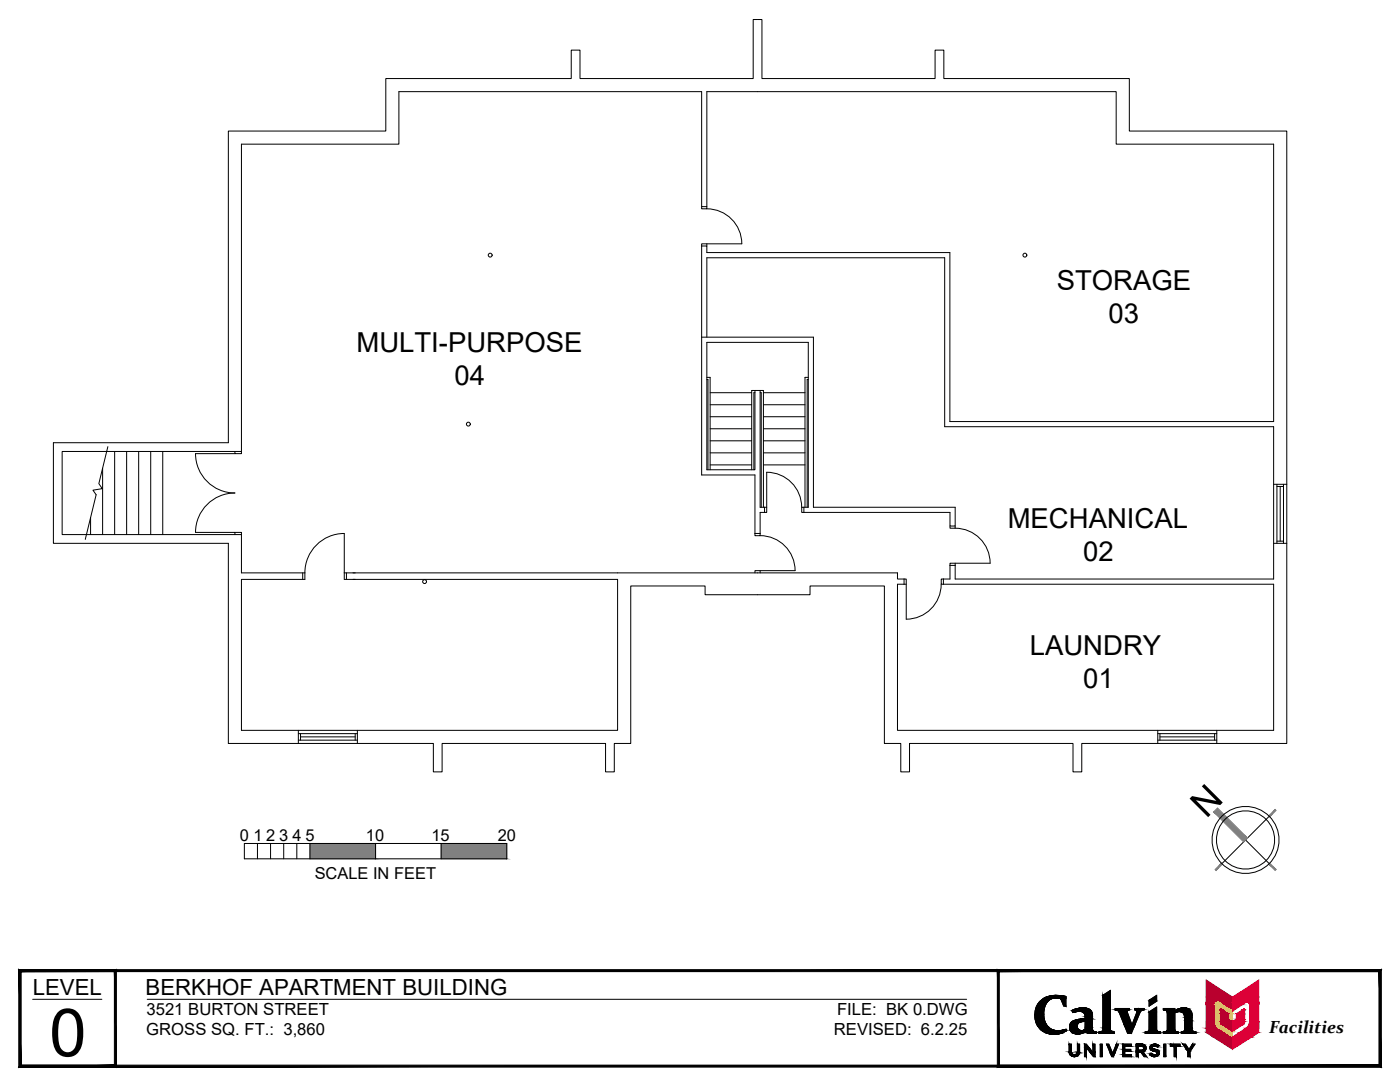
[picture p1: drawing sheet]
<svg xmlns="http://www.w3.org/2000/svg" width="279mm" height="216mm" viewBox="0 0 279 216" stroke-linecap="round" stroke-linejoin="round" font-family="sans-serif">
<defs><g id="words">
<text font-size="13.3" x="9.9" y="210.8">0</text>
<text font-size="7.3" x="240.7" y="163.4" transform="rotate(-45 240.7 163.4)">N</text>
<g font-size="5.5">
<text x="210.9" y="57.9">STORAGE</text>
<text x="221.2" y="64.5">03</text>
<text x="71.1" y="70.2">MULTI-PURPOSE</text>
<text x="90.7" y="76.7">04</text>
<text x="201.1" y="105.4">MECHANICAL</text>
<text x="216.2" y="112">02</text>
<text x="205.5" y="130.7">LAUNDRY</text>
<text x="216.2" y="137.2">01</text>
</g>
<g font-size="4.4">
<text x="6.5" y="198.5">LEVEL</text>
<text x="29.1" y="198.5">BERKHOF APARTMENT BUILDING</text>
</g>
<text font-size="3.5" x="253.3" y="206.2">Facilities</text>
<g font-size="3.3">
<text x="47.9" y="167.8">0</text>
<text x="50.6" y="167.8">1</text>
<text x="53.1" y="167.8">2</text>
<text x="55.7" y="167.7">3</text>
<text x="58.4" y="167.8">4</text>
<text x="60.9" y="167.7">5</text>
<text x="73" y="167.8">10</text>
<text x="86.1" y="167.8">15</text>
<text x="99.3" y="167.8">20</text>
<text x="62.8" y="175.5">SCALE IN FEET</text>
<text x="29.2" y="202.5">3521 BURTON STREET</text>
<text x="167.1" y="202.5">FILE: BK 0.DWG</text>
<text x="29.2" y="206.6">GROSS SQ. FT.: 3,860</text>
<text x="166.4" y="206.6">REVISED: 6.2.25</text>
</g>
</g></defs>
<!-- layer: 0 -->
<g fill="none" stroke="#000" stroke-width=".2">
<path d="M48.8 168.3h52.3v3.1h-52.3zM51.4 168.3v3.1M54 168.3v3.1M56.6 168.3v3.1M59.2 168.3v3.1M61.9 168.3v3.1M75 168.3v3.1M88 168.3v3.1M248.6 167.6l4.7 4.7M253.3 162.9l-9.4 9.4"/>
<circle cx="248.6" cy="167.6" r="6.7"/>
<circle cx="248.6" cy="167.6" r="5.8"/>
</g>
<g fill="#808080" stroke="#808080" stroke-width=".2">
<path d="M242.2 162l6 6 .8-.8zM242.2 162l.8-.8 6 6z"/>
<path d="M253.2 162.8l.2 .2 1.1-1.5zM254.5 161.5l.2 .2-1.3 1.3z"/>
<path d="M253.4 172.2l-.2 .2 1.5 1.1zM253.2 172.4l1.5 1.1-.2 .2z"/>
<path d="M243.8 172.2l-1.1 1.5 1.3-1.3zM243.8 172.2l-1.1 1.5-.2-.2z"/>
<path d="M88 168.3l13.1 3.1v-3.1zM88 168.3l13.1 3.1h-13.1z"/>
<path d="M61.9 168.3l13.1 3.1v-3.1zM61.9 168.3l13.1 3.1h-13.1z"/>
</g>
<!-- layer: A-WALL-FULL -->
<g fill="none" stroke="#000" stroke-width=".2">
<path d="M45.6 26.2h31.4v-10.5h37v-5.7h1.7v5.7h34.6v-11.8h1.8v11.8h34.5v-5.7h1.8v5.7h37v10.5h31.4v122.1h-40.9v5.7h-1.8v-5.7h-32.6v5.7h-1.7v-5.7h-3.3v-31.4h-14.8v1.8h-21v-1.8h-14.8v31.4h-3.3v5.7h-1.7v-5.7h-32.7v5.7h-1.7v-5.7h-40.9v-39.9h-34.9v-20.1h34.9zM140 49.1h1.1v1.3h48.5v33.7h64.6v-55.3h-31.4v-10.5h-81.7v22.9h-1.1v-22.9h-60.4v10.5h-31.4v61.3M140 41.2v.5h1.1v-.5M140 49.1v45.7h10.7v11.6M141.1 41.7a7 7 0 0 1 7 7h-8.1v.4M141.1 48.7v.4M140 67.3h22.3v33.9h28.3v3.8h-1v-2.8h-29.2M141.1 67.3v-15.9h47.4v33.7h65.7v30.4h-63.6v-3.1M141.1 75.7h.2v18M141.1 75.3h.6v18.4M141.7 78.4h8.3M150.7 77.9v15.8h-9.6v-25.4h20.2v32.9h-.9"/>
<path d="M150.7 78.4h-.2v15.3M151.7 77.9v23.3h1.3M151.7 78.4h.2v22.8M152.4 78.4h8.3M161.3 75.7h-.2v25.5M161.3 75.3h-.6v25.9M20.5 93.4v13.3M21.5 89.1l-1.8 7.4 .7 1-1.8 .3 .6 .9-2.2 8.9M22.9 90.1v16.6M25.3 90.1v16.6M27.7 90.1v16.6M30.1 90.1v16.6"/>
<path d="M32.5 90.1v16.6M46.9 90.1v.4h1.3v-.4M46.9 90.5h-7.9a7.9 7.9 0 0 0 7.9 7.9 7.9 7.9 0 0 0-7.9 7.8h7.9v.5M48.2 90.1h-35.8v16.6h35.8M141.7 80.8h8.3M141.7 83.2h8.3M141.7 85.6h8.3M141.7 88h8.3M141.7 90.4h8.3M141.7 92.8h8.3M150 93.7v-15.8h2.4v23.3M152.4 80.8h8.3"/>
<path d="M152.4 83.2h8.3M152.4 85.6h8.3M152.4 88h8.3M152.4 90.4h8.3M152.4 92.8h8.3M254.2 96.6h2.6M254.8 96.6v11.8M254.8 97.1h1.3M255.5 97.1v10.9M256.1 96.6v11.8M18.1 103.3v3.4M46.9 106.2h1.3v.5"/>
<path d="M48.2 115.6v30.1h75.1v-30.1M48.2 106.7v7.6M60.8 115.6a8 8 0 0 1 7.9-9.2v9.2M70.4 114.3h.5M70.4 115.6h.5M123.3 114.3h55.8v1.2h1.3M150.7 106.4v.5h1v-.5M150.7 106.4h1M151.7 106.9a7 7 0 0 1 7 7M151.7 113.9v.4M152.6 102.2h-.9v4.2M152.6 101.2v1"/>
<path d="M158.7 113.9h-8v.4M160 101.2a7 7 0 0 0-7-7v8h-.4M160.4 101.2h-.4v1h.4M160.4 101.2v1M180.4 115.5h.5v8a7 7 0 0 0 6.9-6.9M180.4 115.5v1.1M180.9 116.6h-1.8v29.1h75.1v-29.1h-65.9M188.3 115.5h-.5v1.1h.5M188.3 115.5v1.1M189.6 105v.4h1v-.4M189.6 112.8v2.7h-1.3M189.6 112.8h1"/>
<path d="M190.6 105.4a7 7 0 0 1 7 7M197.6 112.4h-8v.4M254.2 108.4h2.6M254.8 108h1.3M59.5 145.7v2.6M59.5 147.7h11.8M59.5 146.4h11.8M60 147h10.9M60 146.4v1.3M70.9 146.4v1.3M71.3 145.7v2.6M231.1 147.7h11.7"/>
<path d="M231.1 146.4h11.7M231.1 145.7v2.6M231.5 147h10.9M231.5 146.4v1.3M242.4 146.4v1.3M242.8 145.7v2.6"/>
<circle cx="97.8" cy="50.9" r=".39"/>
<circle cx="204.5" cy="50.9" r=".39"/>
<circle cx="93.5" cy="84.6" r=".39"/>
<circle cx="84.7" cy="116.1" r=".39"/>
</g>
<!-- layer: SHELL -->
<path d="M48.2 114.3h12.6M48.2 115.6h12.6M60.4 114.3v1.3M68.7 114.3h54.6M68.7 115.6h54.6M69.1 114.3v1.3" fill="none" stroke="#000" stroke-width=".2"/>
<!-- layer: A-TITL -->
<g fill="#000" stroke="#000" stroke-width=".2">
<path d="M210.5 198.6h.3zM220.1 198.6l1.5-1v1zM229.3 199.6h1.5v.2zM229.3 199.6l1.5-1v1zM210 206.4h.8zM212.5 205.5h.3zM214.1 202h.2zM214.2 210.8h.5zM214.8 210.4h.5zM214.9 206.3h.5zM216 201.9h1.9zM216 201.1h.4z"/>
<path d="M216.7 206h2.1zM220 205.7h1.7zM220.1 205.6h1.5zM229.2 205.8h1.7zM229.2 205.7h1.7zM230.3 208.4h.4zM230.8 210h.5zM229.3 201.9l1.5-1v1zM234.5 201.7h3.1zM236.2 201.1h.3z"/>
<path d="M207.5 199.9l1.5 .1 .1-.1zM207.5 199.9l1.5 .1h-1.6z"/>
<path d="M207.6 199.8h1.5zM207.5 199.9h1.6z"/>
<path d="M207.7 199.7l1.4 .1 .2-.1zM207.7 199.7l1.4 .1h-1.5z"/>
<path d="M207.8 199.6h1.5zM207.7 199.7h1.6z"/>
<path d="M208 199.5l1.3 .1 .2-.1zM207.8 199.6l.2-.1 1.3 .1z"/>
<path d="M208 199.4h1.6zM208 199.5h1.5z"/>
<path d="M208.1 199.3h1.7zM208 199.4h1.6z"/>
<path d="M208.3 199.2l1.5 .1 .2-.1zM208.1 199.3l.2-.1 1.5 .1z"/>
<path d="M208.3 199.2h1.8zM208.3 199.2h1.7z"/>
<path d="M208.4 199.2h1.9zM208.3 199.2h1.8z"/>
<path d="M208.5 199.1h2zM208.4 199.2h1.9z"/>
<path d="M208.5 199.1h2.3zM208.5 199.1h2.3z"/>
<path d="M208.5 199.1h2.3zM208.5 199.1h2z"/>
<path d="M210.8 199.1h1.9zM210.8 199.1h1.9z"/>
<path d="M210.5 198.6h.8zM210.2 198.6h1.1z"/>
<path d="M210.2 198.6h1.1zM210.2 198.6h1.1z"/>
<path d="M210.2 198.6l1.5 .1zM210 198.7h1.7z"/>
<path d="M210 198.7h1.8zM209.9 198.7h1.9z"/>
<path d="M209.9 198.7h2.3zM209.6 198.7h2.6z"/>
<path d="M209.6 198.7l2.8 .1zM209.5 198.8h2.9z"/>
<path d="M209.5 198.8h3.2zM209.2 198.8h3.5z"/>
<path d="M209.2 198.8l3.5 .1zM209.1 198.9h3.6z"/>
<path d="M209.1 198.9h3.6zM209.1 198.9h3.6z"/>
<path d="M209.1 198.9l3.6 .1zM208.8 199h3.9z"/>
<path d="M208.8 199l3.9 .1v-.1zM208.6 199.1l.2-.1 3.9 .1z"/>
<path d="M208.6 199.1h4.1zM208.5 199.1h4.2z"/>
<path d="M210.8 199.1l1.9 .1zM210.8 199.1l1.9 .1z"/>
<path d="M211.1 199.2h1.6zM211.1 199.2h1.6z"/>
<path d="M211.4 199.2l1.3 .1zM211.4 199.2l1.3 .1z"/>
<path d="M211.7 199.3l1 1.5v-1.5zM211.7 199.3l1 1.5h-.4z"/>
<path d="M220.1 198.6l1.5 6.3v-6.3zM220.1 198.6l1.5 6.3h-1.5z"/>
<path d="M229.3 199.6v.2h1.5zM229.3 199.8h1.5l-1.5 1z"/>
<path d="M3.8 212.9l271.4-.4h-271zM3.8 212.9l271.4-.4 .4 .4zM275.2 193.9v18.6l.4 .4zM275.2 193.9l.4-.4v19.4zM4.2 193.9h271l.4-.4zM3.8 193.5h271.8l-271.4 .4zM3.8 193.5l.4 19v-18.6zM3.8 193.5l.4 19-.4 .4z"/>
<path d="M3.8 212.9l19-.4h-18.6zM3.8 212.9l19-.4 .4 .4zM22.8 193.9v18.6l.4 .4zM22.8 193.9l.4-.4v19.4zM4.2 193.9h18.6l.4-.4zM3.8 193.5h19.4l-19 .4zM3.8 193.5l.4 19v-18.6zM3.8 193.5l.4 19-.4 .4z"/>
<path d="M199.4 212.5l-.4 .4 76.2-.4zM199 212.9l76.2-.4 .4 .4zM275.2 193.9v18.6l.4 .4zM275.2 193.9l.4-.4v19.4zM199.4 193.9h75.8l.4-.4zM199 193.5h76.6l-76.2 .4zM199 193.5l.4 19v-18.6zM199 193.5l.4 19-.4 .4z"/>
<path d="M206.6 201.9l1.7 .2v-.2zM206.6 201.9l1.7 .2h-1.7z"/>
<path d="M206.6 202.1l1.7 .2v-.2zM206.6 202.1l1.7 .2h-1.8z"/>
<path d="M206.5 202.3l1.8 .2v-.2zM206.5 202.3l1.8 .2h-1.8z"/>
<path d="M206.5 202.5l1.8 .1v-.1zM206.5 202.5l1.8 .1h-1.8z"/>
<path d="M206.5 202.6l1.8 .3v-.3zM206.5 202.6l1.8 .3h-1.8z"/>
<path d="M206.5 202.9l1.9 .1-.1-.1zM206.5 202.9l1.9 .1h-1.9z"/>
<path d="M206.6 201.7l1.7 .2v-.2zM206.6 201.7l1.7 .2h-1.7z"/>
<path d="M206.5 203l1.9 .2v-.2zM206.5 203l1.9 .2h-1.8z"/>
<path d="M206.6 201.5l1.7 .2 .1-.2zM206.6 201.5l1.7 .2h-1.7z"/>
<path d="M206.7 201.4h1.7zM206.7 201.4l1.7 .1z"/>
<path d="M206.6 203.2l1.8 .2v-.2zM206.6 203.2l1.8 .2h-1.8z"/>
<path d="M206.6 203.4l1.9 .2-.1-.2zM206.6 203.4l1.9 .2h-1.8z"/>
<path d="M206.7 201.2l1.7 .2v-.2zM206.7 201.2l1.7 .2h-1.7z"/>
<path d="M206.8 201.1h1.6zM206.8 201.1l1.6 .1z"/>
<path d="M206.7 203.6l1.8 .2v-.2zM206.7 203.6l1.8 .2h-1.8z"/>
<path d="M206.8 200.9l1.6 .2 .1-.2zM206.8 200.9l1.6 .2h-1.6z"/>
<path d="M206.7 203.8l1.9 .1-.1-.1zM206.7 203.8l1.9 .1h-1.9z"/>
<path d="M206.9 200.8l1.6 .1v-.1zM206.9 200.8l1.6 .1h-1.7z"/>
<path d="M206.7 203.9l2 .2-.1-.2zM206.7 203.9l2 .2h-1.9z"/>
<path d="M207 200.6l1.5 .2 .1-.2zM207 200.6l1.5 .2h-1.6z"/>
<path d="M207 200.5h1.7zM207 200.5l1.6 .1z"/>
<path d="M206.8 204.1l1.9 .1zM206.8 204.1l1.9 .1z"/>
<path d="M206.8 204.2l2 .1-.1-.1zM206.8 204.2l2 .1h-1.9z"/>
<path d="M207.2 200.3l1.5 .2 .1-.2zM207.2 200.3l1.5 .2h-1.7z"/>
<path d="M206.9 204.3l2 .2-.1-.2zM206.9 204.3l2 .2h-1.9z"/>
<path d="M207.2 200.3h1.6zM207.2 200.3h1.6z"/>
<path d="M207 204.5l1.9 .1zM207 204.5l1.9 .1z"/>
<path d="M207 204.6l2.1 .2-.2-.2zM207 204.6l2.1 .2h-2z"/>
<path d="M207.3 200.1l1.5 .2 .1-.2zM207.3 200.1l1.5 .2h-1.6z"/>
<path d="M207.4 200h1.6zM207.4 200l1.5 .1z"/>
<path d="M207.1 204.8h2zM207.1 204.8h2z"/>
<path d="M207.1 204.8l2.2 .2-.2-.2zM207.1 204.8l2.2 .2h-2z"/>
<path d="M207.3 205l2.1 .1zM207.3 205l2.1 .1z"/>
<path d="M207.4 205.1l2.1 .1zM207.4 205.1l2.1 .1z"/>
<path d="M207.4 205.2l2.4 .1-.3-.1zM207.4 205.2l2.4 .1h-2.2z"/>
<path d="M207.6 205.3h2.2zM207.6 205.3h2.2z"/>
<path d="M207.6 205.3l2.4 .2-.2-.2zM207.6 205.3l2.4 .2h-2.3z"/>
<path d="M210 206.4h.7zM210.1 206.4h.6z"/>
<path d="M207.7 205.5h2.6zM207.7 205.5h2.6z"/>
<path d="M207.8 205.5l2.6 .1zM207.8 205.5l2.6 .1z"/>
<path d="M207.9 205.6h2.7zM207.9 205.6h2.7z"/>
<path d="M207.9 205.6l3 .1zM207.9 205.6l3 .1z"/>
<path d="M208 205.7h3.2zM208 205.7h3.2z"/>
<path d="M209.8 206.3h1.3zM209.8 206.3l1 .1z"/>
<path d="M209.6 206.3h1.6zM209.6 206.3h1.5z"/>
<path d="M209.4 206.3h2zM209.4 206.3h1.8z"/>
<path d="M209.2 206.2h2.4zM209.2 206.2l2.2 .1z"/>
<path d="M209.1 206.2h2.6zM209.1 206.2h2.5z"/>
<path d="M208.8 206.1h3.1zM208.8 206.1l2.9 .1z"/>
<path d="M208.8 206.1h3.2zM208.8 206.1h3.1z"/>
<path d="M208.5 206l3.5 .1 .3-.1zM208.5 206l3.5 .1h-3.2z"/>
<path d="M208.2 205.8l4.1 .2 .3-.2zM208.2 205.8l4.1 .2h-3.8zM208.5 206h3.8zM208.5 206h3.8z"/>
<path d="M208.2 205.8h4.4zM208.2 205.8h4.4z"/>
<path d="M212.5 205.5h.3zM212.2 205.5h.6z"/>
<path d="M212.2 205.5l.6 .1zM212 205.6h.8z"/>
<path d="M212 205.6h.8zM211.6 205.6h1.2z"/>
<path d="M211.6 205.6l1.2 .1zM211.2 205.7h1.6z"/>
<path d="M211.2 205.7h1.6zM211.2 205.7h1.6z"/>
<path d="M208 205.7l4.6 .1 .2-.1zM208 205.7l4.6 .1h-4.4z"/>
<path d="M213.4 208.3l.4 1.6v-1.6zM213.4 208.3l.4 1.6h-.4z"/>
<path d="M213.4 209.9h.4zM213.4 209.9h.4z"/>
<path d="M213.4 209.9l.4 .1zM213.4 209.9l.4 .1z"/>
<path d="M213.4 210l.5 .1zM213.4 210l.5 .1z"/>
<path d="M213.4 210.1h.5zM213.4 210.1h.5z"/>
<path d="M213.4 210.1l.6 .1zM213.4 210.1l.6 .1z"/>
<path d="M213.5 210.2l.5 .1zM213.5 210.2l.5 .1z"/>
<path d="M213.5 210.3h.5zM213.5 210.3h.5z"/>
<path d="M213.5 210.3l.6 .1zM213.5 210.3l.6 .1z"/>
<path d="M213.5 210.4h.7zM213.5 210.4h.7z"/>
<path d="M214.2 210.8h.3zM214.3 210.8h.2z"/>
<path d="M213.6 210.4h.7zM213.6 210.4h.7z"/>
<path d="M213.6 210.4l.8 .1zM213.6 210.4l.8 .1z"/>
<path d="M213.6 210.5h.8zM213.6 210.5h.8z"/>
<path d="M214.1 202h.3zM214.1 202h.2z"/>
<path d="M214 201.9h.7zM214 201.9l.4 .1z"/>
<path d="M214.1 210.8h.6zM214.1 210.8h.6z"/>
<path d="M214 210.8h.9zM214 210.8h.7z"/>
<path d="M214.9 206.3h.4zM215 206.3h.3z"/>
<path d="M213.9 210.7h1zM213.9 210.7l1 .1z"/>
<path d="M213.5 204.7h1.5zM213.5 204.7h1.5z"/>
<path d="M213.5 204.7l1.5 .2v-.2zM213.5 204.7l1.5 .2h-1.5zM213.5 204.9h1.5zM213.5 204.9h1.5z"/>
<path d="M213.5 204.9l1.5 .2v-.2zM213.5 204.9l1.5 .2h-1.5z"/>
<path d="M215 210h.5zM215 210h.5z"/>
<path d="M213.5 204.5l1.5 .2v-.2zM213.5 204.5l1.5 .2h-1.5z"/>
<path d="M213.5 204.5h1.5zM213.5 204.5h1.5z"/>
<path d="M213.8 210.7h1.2zM213.8 210.7h1.1z"/>
<path d="M213.5 205.1h1.6zM213.5 205.1h1.6z"/>
<path d="M213.5 205.1l1.6 .1v-.1zM213.5 205.1l1.6 .1h-1.6z"/>
<path d="M214 201.8h1.1zM214 201.8l.7 .1z"/>
<path d="M213.6 204.4h1.5zM213.6 204.4h1.5z"/>
<path d="M213.6 204.4l1.4 .1 .1-.1zM213.6 204.4l1.4 .1h-1.5z"/>
<path d="M213.7 210.6h1.4zM213.7 210.6l1.3 .1z"/>
<path d="M213.5 205.2l1.6 .1zM213.5 205.2l1.6 .1z"/>
<path d="M213.5 205.3h1.7zM213.5 205.3h1.7z"/>
<path d="M213.6 204.3h1.5zM213.6 204.3l1.5 .1h-1.5z"/>
<path d="M213.6 204.2h1.6zM213.6 204.2l1.5 .1z"/>
<path d="M213.5 205.3l1.7 .1zM213.5 205.3l1.7 .1z"/>
<path d="M213.7 210.5h1.5zM213.7 210.5l1.4 .1z"/>
<path d="M213.7 204.2h1.5zM213.7 204.2h1.5z"/>
<path d="M213.5 205.4h1.8zM213.5 205.4h1.8z"/>
<path d="M213.6 210.5h1.6zM213.6 210.5h1.6z"/>
<path d="M214.5 210.4h.7zM214.4 210.5h.8z"/>
<path d="M213.5 205.4l1.8 .1zM213.5 205.4l1.8 .1z"/>
<path d="M214.7 210.4h.6zM214.5 210.4h.7z"/>
<path d="M213.7 204.1h1.6zM213.7 204.1l1.5 .1z"/>
<path d="M214.7 210.4h.6zM214.7 210.4h.6z"/>
<path d="M213.8 204.1h1.5zM213.8 204.1h1.5z"/>
<path d="M213.6 205.5h1.8zM213.6 205.5h1.8z"/>
<path d="M214.8 210.3h.5zM214.8 210.4h.5zM214.7 210.4h.6z"/>
<path d="M213.8 204h1.6zM213.8 204.1h1.5z"/>
<path d="M213.6 205.5h1.8zM213.6 205.5h1.8z"/>
<path d="M214.9 210.2h.5zM214.9 210.2l.4 .1h-.5z"/>
<path d="M214.9 210.2h.5zM214.9 210.2h.5z"/>
<path d="M214 201.8h1.4zM214 201.8h1.1z"/>
<path d="M215 210.1h.4zM215 210.1l.4 .1z"/>
<path d="M213.6 205.5l1.9 .1zM213.6 205.5l1.9 .1z"/>
<path d="M215 208.3l.5 1.6v-1.6zM215 208.3l.5 1.6h-.5z"/>
<path d="M215 209.9l.5 .1v-.1zM215 209.9l.5 .1h-.5z"/>
<path d="M215 210l.4 .1 .1-.1zM215 210l.4 .1h-.4z"/>
<path d="M214.7 206.3h.8zM214.7 206.3h.7z"/>
<path d="M214.7 206.3h.8zM214.7 206.3h.8z"/>
<path d="M213.6 205.6h2.1zM213.6 205.6h2.1z"/>
<path d="M213.9 204h1.7zM213.9 204h1.5h-1.6z"/>
<path d="M213.9 203.9h1.7zM213.9 203.9l1.7 .1z"/>
<path d="M214.5 206.2h1.2zM214.5 206.2l1 .1z"/>
<path d="M213.9 203.9h1.8zM213.9 203.9h1.7z"/>
<path d="M213.6 205.6h2.2zM213.6 205.6h2.2z"/>
<path d="M213.6 205.6h2.3zM213.6 205.6h2.3z"/>
<path d="M214.4 206.2h1.4zM214.4 206.2h1.3z"/>
<path d="M214.3 206.2h1.6zM214.3 206.2h1.5z"/>
<path d="M214 203.9h1.9zM213.9 203.9h1.8z"/>
<path d="M214.2 206.1h1.8zM214.2 206.1l1.7 .1z"/>
<path d="M214.1 206.1h2zM214.1 206.1h1.9z"/>
<path d="M214 206.1h2.2zM214 206.1h2.1z"/>
<path d="M214 203.8h2.2zM214 203.9h1.9z"/>
<path d="M213.9 206h2.4zM213.9 206h2.4z"/>
<path d="M213.9 206h2.4zM213.9 206l2.3 .1z"/>
<path d="M216 201.1h.5zM215.8 201.1h.7z"/>
<path d="M215.8 201.1h.8zM215.7 201.1h.9z"/>
<path d="M213.8 205.9h2.7zM213.8 205.9l2.5 .1z"/>
<path d="M214 203.8h2.6zM214 203.8h2.2z"/>
<path d="M215.7 201.1l1.1 .1zM215.4 201.2h1.4zM215.4 201.2h1.4zM215.4 201.2h1.4z"/>
<path d="M213.7 205.8h2.9zM213.7 205.8l2.8 .1z"/>
<path d="M215.4 201.2h1.6zM215.2 201.2h1.8z"/>
<path d="M216.4 208.3l1 .8-.6-.8zM216.4 208.3l1 .8h-1z"/>
<path d="M216.4 209.1l.4 1.8v-1.8zM216.4 209.1l.4 1.8h-.4z"/>
<path d="M215.2 201.2h1.8zM215.1 201.2h1.9z"/>
<path d="M215.1 201.2l2.1 .1zM214.9 201.3h2.3z"/>
<path d="M214.9 201.3h2.4zM214.7 201.3h2.6z"/>
<path d="M214.7 201.3l2.7 .1zM214.5 201.4h2.9z"/>
<path d="M216.8 209.1l1.3 .9-.7-.9zM216.8 209.1l1.3 .9h-.5z"/>
<path d="M214.5 201.4l3 .1zM214.3 201.5h3.2z"/>
<path d="M214.3 201.5h3.3zM214.2 201.5h3.4z"/>
<path d="M214.2 201.5l3.5 .1zM214 201.6h3.7z"/>
<path d="M214 201.6h3.7zM214 201.6h3.7z"/>
<path d="M214 201.6l3.8 .2-.1-.2zM214 201.6l3.8 .2h-3.8z"/>
<path d="M214 201.8h3.8zM214 201.8h3.8z"/>
<path d="M215.4 201.8h2.4zM215.4 201.8h2.4z"/>
<path d="M215.6 201.8l2.2 .1zM215.6 201.8l2.2 .1z"/>
<path d="M215.9 201.9h2zM215.9 201.9h2zM216 201.9h1.9z"/>
<path d="M216 201.9l1.9 .1zM216 201.9l1.9 .1z"/>
<path d="M216.2 202l1.7 .1zM216.2 202l1.7 .1z"/>
<path d="M216.3 202.1h1.6zM216.3 202.1h1.6z"/>
<path d="M216.3 202.1l1.7 .1-.1-.1zM216.3 202.1l1.7 .1h-1.6z"/>
<path d="M216.4 202.2h1.6zM216.4 202.2h1.6z"/>
<path d="M216.4 202.2l1.6 .1v-.1zM216.4 202.2l1.6 .1h-1.5z"/>
<path d="M216.5 202.3l1.5 .1zM216.5 202.3l1.5 .1z"/>
<path d="M216.5 205.2l1.5 .2v-.2zM216.5 205.2l1.5 .2h-1.5z"/>
<path d="M216.5 202.4l1.5 .1zM216.5 202.4l1.5 .1z"/>
<path d="M216.5 202.5l1.5 .2v-.2zM216.5 202.5l1.5 .2h-1.5z"/>
<path d="M216.5 205l1.5 .2v-.2zM216.5 205l1.5 .2h-1.5z"/>
<path d="M215.8 203.3l2.2 .1zM215.5 203.4h2.5z"/>
<path d="M215.5 203.4h2.5zM215.2 203.4h2.8z"/>
<path d="M215.2 203.4l2.8 .1zM214.9 203.5h3.1z"/>
<path d="M214.9 203.5h3.1zM214.7 203.5h3.3z"/>
<path d="M214.7 203.5l3.3 .1zM214.4 203.6h3.6z"/>
<path d="M214.4 203.6l3.6 .1v-.1zM214.2 203.7l.2-.1 3.6 .1z"/>
<path d="M214.2 203.7l3.8 .1zM214 203.8h4z"/>
<path d="M214 203.8h4zM214 203.8h4z"/>
<path d="M216.6 203.8l1.4 1.2v-1.2zM216.6 203.8l1.4 1.2h-1.5z"/>
<path d="M216.5 205.4h1.5zM216.5 205.4h1.5z"/>
<path d="M216.5 202.7l1.5 .1zM216.5 202.7l1.5 .1z"/>
<path d="M216.6 202.8l1.4 .1v-.1zM216.6 202.8l1.4 .1h-1.4z"/>
<path d="M216.6 202.9l1.4 .4v-.4zM216.6 202.9l1.4 .4h-1.4z"/>
<path d="M216.6 203.3h1.4zM216.2 203.3h1.8z"/>
<path d="M216.2 203.3h1.8zM215.8 203.3h2.2z"/>
<path d="M216.5 205.4l1.5 .1zM216.5 205.5h1.5z"/>
<path d="M216.5 205.5h1.6zM216.4 205.5h1.7z"/>
<path d="M216.4 205.5l1.7 .1zM216.3 205.6h1.8z"/>
<path d="M216.3 205.6h1.8zM216.2 205.6h1.9z"/>
<path d="M216.2 205.6h1.9zM216.1 205.6h2z"/>
<path d="M216.1 205.6h2zM216 205.6h2.1z"/>
<path d="M216 205.6h2.1zM215.9 205.6h2.2z"/>
<path d="M213.6 205.6h4.5zM213.6 205.6h4.5z"/>
<path d="M213.6 205.6l4.6 .1zM213.6 205.6l4.6 .1z"/>
<path d="M213.7 205.7h4.5zM213.7 205.7h4.5z"/>
<path d="M213.7 205.7h4.5zM213.7 205.7h4.5z"/>
<path d="M213.7 205.7l4.6 .1zM213.7 205.7l4.6 .1z"/>
<path d="M216.6 205.8h1.7zM216.6 205.8h1.7z"/>
<path d="M216.6 205.8h1.8zM216.6 205.8h1.8z"/>
<path d="M216.6 205.8l1.9 .1zM216.6 205.8l1.9 .1z"/>
<path d="M216.7 205.9h1.8zM216.7 205.9h1.8z"/>
<path d="M216.7 205.9h1.9zM216.7 205.9h1.9z"/>
<path d="M218.1 208.3l.4 1.7v-1.7zM218.1 208.3l.4 1.7h-.4z"/>
<path d="M217.6 210l.9 .9v-.9zM217.6 210l.9 .9h-.3z"/>
<path d="M216.7 205.9l2.1 .1zM216.7 205.9l2.1 .1zM216.7 206h2.1z"/>
<path d="M216.7 206h2.1zM216.7 206h2.1z"/>
<path d="M216.8 206l2 .1zM216.8 206l2 .1z"/>
<path d="M217 206.1l1.8 .1zM217 206.1l1.8 .1z"/>
<path d="M217.1 206.2h1.7zM217.1 206.2h1.7z"/>
<path d="M217.3 206.2h1.5zM217.3 206.2h1.5z"/>
<path d="M219.6 208.3l.4 2.6v-2.6zM219.6 208.3l.4 2.6h-.4z"/>
<path d="M220.8 208.3l1.2 1.9-.7-1.9zM220.8 208.3l1.2 1.9h-.4z"/>
<path d="M220.1 204.9l1.5 .2v-.2zM220.1 204.9l1.5 .2h-1.5z"/>
<path d="M220.1 205.1l1.5 .5v-.5zM220.1 205.1l1.5 .5h-1.5zM220.1 205.6h1.5zM220.1 205.6h1.5z"/>
<path d="M220.1 205.6h1.5zM220.1 205.6h1.5zM220.1 205.6h1.5z"/>
<path d="M220.1 205.6l1.5 .1zM220.1 205.6l1.5 .1z"/>
<path d="M220.1 205.7h1.5zM220.1 205.7h1.5z"/>
<path d="M220.1 205.7h1.5zM220.1 205.7h1.5zM220.1 205.7h1.5zM220.1 205.7h1.5z"/>
<path d="M220.1 205.7h1.5zM220.1 205.7h1.5z"/>
<path d="M220 205.7h1.7zM220 205.7h1.7z"/>
<path d="M220 205.7h1.7zM220 205.7h1.7zM220 205.7h1.7z"/>
<path d="M220 205.7h1.7zM220 205.7h1.7zM220 205.7h1.7zM220 205.7h1.7z"/>
<path d="M220 205.7l1.7 .1zM220 205.8h1.7z"/>
<path d="M220 205.8h1.7zM220 205.8h1.7z"/>
<path d="M220 205.8h1.7zM220 205.8h1.7z"/>
<path d="M220 205.8h1.8zM220 205.8h1.8z"/>
<path d="M220 205.8l2.4 .2-.6-.2zM219.3 206l.7-.2 2.4 .2z"/>
<path d="M219.3 206l3.1 .2v-.2zM219.3 206l3.1 .2h-3.1z"/>
<path d="M221.6 210.2l.6 .7 .3-.7zM221.6 210.2l.6 .7h-.3z"/>
<path d="M222.8 208.3l-.3 1.9 .7-1.9zM222.8 208.3l-.3 1.9h-.5z"/>
<path d="M224 208.8l.5 .6v-.6zM224 208.8l.5 .6h-.5z"/>
<path d="M224 209.8l.5 .6v-.6zM224 209.8l.5 .6h-.5z"/>
<path d="M223.1 201.6h1.8zM223.1 201.6h1.8z"/>
<path d="M223.1 201.6l1.8 .1zM223.1 201.6l1.8 .1z"/>
<path d="M223.1 201.7h1.8zM223.1 201.7h1.8z"/>
<path d="M223.2 201.7h1.7zM223.2 201.7h1.7z"/>
<path d="M223.2 201.7l1.7 .1zM223.2 201.7l1.7 .1z"/>
<path d="M223 201.6h1.9zM223 201.6h1.9z"/>
<path d="M223.3 201.8h1.6zM223.3 201.8h1.6z"/>
<path d="M223.3 201.8l1.6 .1zM223.3 201.8l1.6 .1z"/>
<path d="M223.3 201.9l2.6 2.6-1-2.6zM223.3 201.9l2.6 2.6h-1.5z"/>
<path d="M222.5 201.2l2.9 .3v-.3zM222.5 201.2l2.9 .3h-2.9z"/>
<path d="M222.5 201.5l2.4 .1 .5-.1zM222.5 201.5l2.4 .1h-1.9z"/>
<path d="M224 209.4l1.7 .4v-.4zM224 209.4l1.7 .4h-1.7z"/>
<path d="M224 208.3l1.8 .5v-.5zM224 208.3l1.8 .5h-1.8z"/>
<path d="M224 210.4l1.8 .5v-.5zM224 210.4l1.8 .5h-1.8z"/>
<path d="M224.4 204.5l1.4 1.7 .7-1.7zM224.4 204.5l1.4 1.7h-.8z"/>
<path d="M226.7 208.8l.5 .8v-.8zM226.7 208.8l.5 .8h-.5z"/>
<path d="M226.7 210l.5 .9v-.9zM226.7 210l.5 .9h-.5z"/>
<path d="M226.9 201.9l-.4 2.6 1.1-2.6zM226.9 201.9l-.4 2.6h-.6z"/>
<path d="M226.9 201.8h.7zM226.9 201.8l.7 .1z"/>
<path d="M227 201.8h.6zM227 201.8h.6z"/>
<path d="M227 201.7h.7zM227 201.7l.6 .1z"/>
<path d="M227 201.7h.7zM227 201.7h.7z"/>
<path d="M227 201.7h.8zM227 201.7h.7z"/>
<path d="M227 201.6h.8zM227 201.6l.8 .1z"/>
<path d="M227 201.6h.8zM227 201.6h.8z"/>
<path d="M226.7 208.3l1.3 .1zM226.7 208.3l1.3 .1z"/>
<path d="M226.7 208.4h1.5zM226.7 208.4h1.5z"/>
<path d="M226.7 209.9l1.5 .1zM226.7 209.9l1.5 .1z"/>
<path d="M226.7 208.4l1.6 .1zM226.7 208.4l1.6 .1z"/>
<path d="M227.7 210l1.1 .9-.6-.9zM227.7 210l1.1 .9h-.5z"/>
<path d="M226.7 209.8h1.6zM226.7 209.8l1.5 .1z"/>
<path d="M226.7 208.5l1.7 .1zM226.7 208.5l1.7 .1z"/>
<path d="M226.4 201.2l2 .3v-.3zM226.4 201.2l2 .3h-2z"/>
<path d="M226.4 201.5l1.4 .1 .6-.1zM226.4 201.5l1.4 .1z"/>
<path d="M226.7 209.8h1.7zM226.7 209.8h1.6z"/>
<path d="M226.7 208.6l1.8 .1zM226.7 208.6l1.8 .1h-1.8z"/>
<path d="M226.7 209.6l1.7 .2 .1-.2zM226.7 209.6l1.7 .2h-1.7z"/>
<path d="M226.7 208.7l1.9 .1-.1-.1zM226.7 208.7l1.9 .1h-1.9z"/>
<path d="M226.7 209.6h1.9zM226.7 209.6h1.8z"/>
<path d="M228 209.6h.6zM227.9 209.6h.7z"/>
<path d="M227.9 209.6h.7zM227.2 209.6h1.4z"/>
<path d="M228 209.5h.6zM228 209.6h.6z"/>
<path d="M227.9 208.8h.7zM227.9 208.8h.7z"/>
<path d="M228.1 209.5h.5zM228 209.5h.6z"/>
<path d="M228 208.8h.6zM228 208.8h.6z"/>
<path d="M228 208.8h.6zM228 208.8h.6z"/>
<path d="M228.1 209.5h.5zM228.1 209.5h.5z"/>
<path d="M228.1 208.8l.6 .1zM228.1 208.8l.6 .1z"/>
<path d="M228.2 209.4h.4zM228.2 209.4l.4 .1z"/>
<path d="M228.1 208.9h.6zM228.1 208.9h.6z"/>
<path d="M228.2 209.4h.5zM228.2 209.4h.5z"/>
<path d="M228.2 209.4h.5zM228.2 209.4h.4z"/>
<path d="M228.2 208.9h.5zM228.2 208.9h.5z"/>
<path d="M228.2 208.9l.5 .1zM228.2 208.9l.5 .1z"/>
<path d="M228.2 209l.5 .1zM228.2 209l.5 .1z"/>
<path d="M228.2 209.3h.5zM228.2 209.3l.5 .1z"/>
<path d="M228.3 209.1h.4zM228.3 209.1h.4z"/>
<path d="M228.3 209.1h.4zM228.3 209.1h.4z"/>
<path d="M228.3 209.1l.4 .1zM228.3 209.1l.4 .1z"/>
<path d="M228.3 209.2h.4zM228.3 209.2h.4z"/>
<path d="M228.3 209.2h.4zM228.3 209.2l.4 .1z"/>
<path d="M229.7 210.2l.2 .1zM229.7 210.2l.2 .1h-.3z"/>
<path d="M229.6 210.3l.5 .1zM229.6 210.3l.5 .1h-.6z"/>
<path d="M229.5 208.9l.5 .1zM229.5 208.9l.5 .1z"/>
<path d="M229.5 209h.5zM229.5 209h.5z"/>
<path d="M229.5 209l.5 .1zM229.5 209l.5 .1z"/>
<path d="M229.5 209.1h.5zM229.5 209.1h.5z"/>
<path d="M229.5 209.1h.5zM229.5 209.1h.5z"/>
<path d="M229.5 209.1h.5zM229.5 209.1h.5z"/>
<path d="M229.5 208.9h.5zM229.5 208.9h.5z"/>
<path d="M229.5 209.1l.5 .1zM229.5 209.1l.5 .1z"/>
<path d="M229.6 208.9h.4zM229.6 208.9h.4z"/>
<path d="M229.6 208.9h.4zM229.6 208.9h.4z"/>
<path d="M229.5 209.2h.6zM229.5 209.2h.6z"/>
<path d="M229.5 209.2h.6zM229.5 209.2h.6z"/>
<path d="M229.5 210.4h.8zM229.5 210.4h.8zM229.5 210.4h.8zM229.5 210.4h.8z"/>
<path d="M229.6 208.8h.5zM229.6 208.8l.4 .1z"/>
<path d="M229.6 209.2l.5 .1zM229.6 209.2l.5 .1z"/>
<path d="M229.6 208.8h.5zM229.6 208.8h.5z"/>
<path d="M229.6 209.3h.6zM229.6 209.3h.6z"/>
<path d="M229.6 208.8h.6zM229.6 208.8h.6z"/>
<path d="M229.6 208.8h.6zM229.6 208.8h.5z"/>
<path d="M229.6 209.3h.6zM229.6 209.3h.6z"/>
<path d="M229.6 208.7h.6zM229.6 208.7l.6 .1z"/>
<path d="M229.6 209.3h.7zM229.6 209.3h.7z"/>
<path d="M229.5 210.4l.9 .1zM229.5 210.4l.9 .1z"/>
<path d="M229.6 209.3h.9zM229.6 209.3h.9z"/>
<path d="M229.6 208.7h.8zM229.6 208.7h.6z"/>
<path d="M229.5 210.5h1zM229.5 210.5h1z"/>
<path d="M230.4 208.3l.3 .1zM230.3 208.4h.4zM230.3 208.4h.4z"/>
<path d="M229.6 209.3l1.1 .1zM229.6 209.3l1.1 .1z"/>
<path d="M230.2 210.8h.4zM230.2 210.8h.4z"/>
<path d="M230.2 210.8h.4zM230.2 210.8l.2 .1z"/>
<path d="M230.3 208.4h.6zM230 208.4h.9z"/>
<path d="M229.6 209.4h1.1zM229.6 209.4h1.1z"/>
<path d="M229.6 209.4l1.3 .1zM229.6 209.4l1.3 .1z"/>
<path d="M230 210.8h.8zM230 210.8h.6z"/>
<path d="M230 210.8h.8zM230 210.8h.8z"/>
<path d="M229.3 201.9l1.5 3.7v-3.7zM229.3 201.9l1.5 3.7h-1.5z"/>
<path d="M229.3 205.6h1.5zM229.3 205.6h1.5z"/>
<path d="M229.3 205.6h1.5zM229.3 205.6h1.5z"/>
<path d="M229.3 205.6h1.5zM229.3 205.6h1.5z"/>
<path d="M229.3 205.6h1.6zM229.3 205.6h1.6z"/>
<path d="M229.3 205.6l1.6 .1zM229.3 205.6l1.6 .1z"/>
<path d="M229.3 205.7h1.6zM229.3 205.7h1.6z"/>
<path d="M229.3 205.7h1.6zM229.3 205.7h1.6z"/>
<path d="M229.3 205.7h1.6zM229.3 205.7h1.6z"/>
<path d="M229.3 205.7h1.6zM229.3 205.7h1.6zM229.3 205.7h1.6zM229.3 205.7h1.6z"/>
<path d="M229.3 205.7h1.6zM229.3 205.7h1.6zM229.2 205.7h1.7z"/>
<path d="M230 208.4h.9zM230 208.4h.9z"/>
<path d="M230 208.4l1.1 .1zM229.9 208.5h1.2z"/>
<path d="M229.2 205.7l1.7 .1zM229.2 205.7l1.7 .1zM229.2 205.8h1.7z"/>
<path d="M229.2 205.8h1.8zM229.2 205.8h1.8z"/>
<path d="M229.7 209.5h1.3zM229.7 209.5h1.3z"/>
<path d="M229.8 210.7h1.1zM229.8 210.7h1.2z"/>
<path d="M229.8 210.7h1.1zM229.8 210.7l1 .1z"/>
<path d="M229.7 209.5l1.4 .1zM229.7 209.5l1.4 .1z"/>
<path d="M229.2 205.8h1.8zM229.2 205.8h1.8z"/>
<path d="M229.2 205.8l2.4 .2-.6-.2zM228.5 206l.7-.2 2.4 .2z"/>
<path d="M230.9 208.9l.1 .1zM230.9 208.9h.2z"/>
<path d="M229.8 209.6h1.3zM229.8 209.6h1.3z"/>
<path d="M229.9 208.5h1.2zM229.8 208.5h1.3z"/>
<path d="M229.8 209.6h1.4zM229.8 209.6h1.4z"/>
<path d="M229.8 208.5l1.4 .1zM229.7 208.6h1.5z"/>
<path d="M229.6 210.6l1.4 .1 .1-.1zM229.6 210.6l1.4 .1h-1.2z"/>
<path d="M230.7 208.8h.5zM230.7 208.8l.4 .1z"/>
<path d="M229.9 209.6h1.3zM229.9 209.6h1.3z"/>
<path d="M230 209.6l1.2 .1zM230 209.6l1.2 .1z"/>
<path d="M230.6 208.8h.6zM230.6 208.8h.6z"/>
<path d="M230 209.7h1.2zM230 209.7h1.2z"/>
<path d="M230.4 208.7h.8zM230.4 208.7h.8z"/>
<path d="M230.5 208.7h.7zM230.5 208.7l.7 .1z"/>
<path d="M229.7 208.6h1.6zM229.7 208.6h1.6z"/>
<path d="M229.5 210.5l1.6 .1 .1-.1zM229.5 210.5l1.6 .1zM229.6 210.6h1.5zM229.6 210.6h1.5z"/>
<path d="M230.6 210.5h.6zM230.5 210.5h.7z"/>
<path d="M229.7 208.7h1.5zM229.7 208.7h1.5h-1.6z"/>
<path d="M230.3 209.7l1 .1zM230.3 209.7l1 .1z"/>
<path d="M230.4 209.8h.9zM230.4 209.8h.9z"/>
<path d="M230.7 210.4h.6zM230.6 210.5h.6z"/>
<path d="M229.7 208.6h1.6zM229.7 208.7h1.5z"/>
<path d="M230.7 210.4h.6zM230.7 210.4h.6z"/>
<path d="M230.7 210.4h.6zM230.7 210.4h.6z"/>
<path d="M230.8 210.4h.5zM230.7 210.4h.6z"/>
<path d="M230.7 209.8l.6 .1zM230.7 209.8l.6 .1z"/>
<path d="M230.7 209.9h.6zM230.7 209.9h.6z"/>
<path d="M230.8 210.3h.5zM230.8 210.3l.5 .1z"/>
<path d="M230.7 209.9h.6zM230.7 209.9h.6z"/>
<path d="M230.8 210.3h.5zM230.8 210.3h.5z"/>
<path d="M230.8 209.9l.5 .1zM230.8 209.9l.5 .1zM230.8 210h.5z"/>
<path d="M230.9 210.3h.4zM230.9 210.3h.4z"/>
<path d="M230.8 210h.6zM230.8 210h.6z"/>
<path d="M230.9 210.2h.4zM230.9 210.2l.4 .1z"/>
<path d="M230.9 210l.5 .1zM230.9 210l.5 .1z"/>
<path d="M230.9 210.1h.5zM230.9 210.1h.5z"/>
<path d="M230.9 210.1l.5 .1zM230.9 210.1l.5 .1z"/>
<path d="M230.9 210.2h.5zM230.9 210.2h.5z"/>
<path d="M230.9 210.2h.5zM230.9 210.2h.4z"/>
<path d="M230.9 210.1h.5zM230.9 210.1h.5z"/>
<path d="M228.5 206l3.1 .2v-.2zM228.5 206l3.1 .2h-3.1z"/>
<path d="M232.3 208.3l.4 2.6v-2.6zM232.3 208.3l.4 2.6h-.4z"/>
<path d="M232.2 201.2l2.3 .3v-.3zM232.2 201.2l2.3 .3h-2.3z"/>
<path d="M232.2 201.5l2.3 .2v-.2zM232.2 201.5l2.3 .2h-1.7z"/>
<path d="M232.8 201.7h1.7zM232.8 201.7h1.7z"/>
<path d="M232.9 201.7h1.6zM232.9 201.7h1.6z"/>
<path d="M232.9 201.7h1.6zM232.9 201.7h1.6z"/>
<path d="M232.9 202.1l1.6 3.5v-3.5zM232.9 202.1l1.6 3.5h-1.6z"/>
<path d="M232.9 205.6h1.6zM232.9 205.6h1.6z"/>
<path d="M232.9 205.6h1.6zM232.9 205.6h1.6z"/>
<path d="M232.9 205.6h1.6zM232.9 205.6h1.6z"/>
<path d="M232.9 205.6l1.6 .1zM232.9 205.6l1.6 .1z"/>
<path d="M232.9 205.7h1.6zM232.9 205.7h1.6z"/>
<path d="M232.9 205.7h1.6zM232.9 205.7h1.6z"/>
<path d="M232.9 205.7h1.6zM232.9 205.7h1.6z"/>
<path d="M232.9 205.7h1.6zM232.9 205.7h1.6z"/>
<path d="M232.9 205.7h1.6zM232.9 205.7h1.6zM232.9 205.7h1.6zM232.9 205.7h1.6z"/>
<path d="M232.9 205.7l1.6 .1zM232.9 205.8h1.6z"/>
<path d="M232.9 205.8h1.6zM232.9 205.8h1.6z"/>
<path d="M232.9 205.8h1.6zM232.8 205.8h1.7z"/>
<path d="M232.8 205.8h1.8zM232.8 205.8h1.8z"/>
<path d="M232.8 205.8h1.8zM232.8 205.8h1.8z"/>
<path d="M232.8 205.8h1.8zM232.8 205.8h1.8z"/>
<path d="M232.8 205.8l2.4 .2-.6-.2zM232.2 206l.6-.2 2.4 .2z"/>
<path d="M232.9 202l1.6 .1 .2-.1zM232.9 202l1.6 .1h-1.6z"/>
<path d="M234.3 208.8l.5 2.1v-2.1zM234.3 208.8l.5 2.1h-.5z"/>
<path d="M232.9 201.9h2zM232.9 201.9l1.8 .1z"/>
<path d="M232.9 201.9h2.3zM232.9 201.9h2z"/>
<path d="M232.2 206l3 .2v-.2zM232.2 206l3 .2h-3z"/>
<path d="M232.9 201.8h2.5zM232.9 201.8l2.3 .1z"/>
<path d="M233.6 208.3l1.9 .5v-.5zM233.6 208.3l1.9 .5h-1.9z"/>
<path d="M236.2 201.1h.4zM235.9 201.1h.7z"/>
<path d="M236.1 208.3l1.2 1.1-.7-1.1zM236.1 208.3l1.2 1.1h-.5z"/>
<path d="M235.9 201.1h.8zM235.9 201.1h.8z"/>
<path d="M235.9 201.1l1 .1zM235.6 201.2h1.3z"/>
<path d="M235.6 201.2h1.3zM235.6 201.2h1.3z"/>
<path d="M235.6 201.2l1.5 .1zM235.3 201.3h1.8z"/>
<path d="M235.3 201.3h1.8zM235.3 201.3h1.8z"/>
<path d="M235.3 201.3l2 .1zM235 201.4l.3-.1 2 .1z"/>
<path d="M235 201.4h2.3zM235 201.4h2.3z"/>
<path d="M235 201.4l2.5 .1-.2-.1zM234.7 201.5l.3-.1 2.5 .1z"/>
<path d="M234.7 201.5h2.8zM234.7 201.5h2.8z"/>
<path d="M234.7 201.5l2.9 .2-.1-.2zM234.5 201.7l.2-.2 2.9 .2zM234.5 201.7h3.1z"/>
<path d="M237 209.8l.5 1.1v-1.1zM237 209.8l.5 1.1h-.5z"/>
<path d="M234.5 201.7h3.1zM234.5 201.7h3.1z"/>
<path d="M232.9 201.7h4.7zM232.9 201.7h4.7z"/>
<path d="M232.9 201.7h4.7zM232.9 201.7h4.7z"/>
<path d="M232.9 201.7l4.8 .1zM232.9 201.7l4.8 .1z"/>
<path d="M232.9 201.8h4.8zM232.9 201.8h4.8z"/>
<path d="M232.9 201.8h4.8zM232.9 201.8h4.8z"/>
<path d="M232.9 201.8h4.8zM232.9 201.8h4.8z"/>
<path d="M235.4 201.8l2.3 .1zM235.4 201.8l2.3 .1z"/>
<path d="M235.6 201.9h2.1zM235.6 201.9h2.1z"/>
<path d="M235.6 201.9h2.1zM235.6 201.9h2.1z"/>
<path d="M235.7 201.9h2zM235.7 201.9h2z"/>
<path d="M235.7 201.9h2zM235.7 201.9h2z"/>
<path d="M235.8 201.9l2 .1zM235.8 201.9l2 .1z"/>
<path d="M235.9 202h1.9zM235.9 202h1.9z"/>
<path d="M236.8 209.4l.7 .4 .3-.4zM236.8 209.4l.7 .4h-.5z"/>
<path d="M236 202l1.8 .1zM236 202l1.8 .1z"/>
<path d="M236.1 202.1h1.7zM236.1 202.1h1.7z"/>
<path d="M236.1 202.1h1.7zM236.1 202.1h1.7z"/>
<path d="M236.1 202.1l1.7 .1zM236.1 202.1l1.7 .1z"/>
<path d="M236.2 202.2l1.7 .1zM236.2 202.2l1.7 .1z"/>
<path d="M236.3 202.3l1.6 .1zM236.3 202.3l1.6 .1z"/>
<path d="M236.3 202.4h1.6zM236.3 202.4h1.6z"/>
<path d="M236.3 202.4l1.6 .1v-.1zM236.3 202.4l1.6 .1h-1.6z"/>
<path d="M236.3 202.5l1.6 .1v-.1zM236.3 202.5l1.6 .1h-1.5z"/>
<path d="M236.4 202.6l1.5 .2v-.2zM236.4 202.6l1.5 .2h-1.5z"/>
<path d="M236.4 202.8l1.5 .3v-.3zM236.4 202.8l1.5 .3h-1.5z"/>
<path d="M236.4 203.1l1.5 .6v-.6zM236.4 203.1l1.5 .6h-1.5z"/>
<path d="M236.4 203.7l1.5 1.4v-1.4zM236.4 203.7l1.5 1.4h-1.5z"/>
<path d="M236.4 205.1l1.5 .2v-.2zM236.4 205.1l1.5 .2h-1.5z"/>
<path d="M236.4 205.3l1.5 .3v-.3zM236.4 205.3l1.5 .3h-1.5z"/>
<path d="M236.4 205.6h1.5zM236.4 205.6h1.5z"/>
<path d="M236.4 205.6l1.5 .1zM236.4 205.6l1.5 .1zM236.4 205.7h1.5zM236.4 205.7h1.5z"/>
<path d="M236.4 205.7h1.5zM236.4 205.7h1.5z"/>
<path d="M236.4 205.7h1.6zM236.4 205.7h1.6z"/>
<path d="M236.4 205.7h1.6zM236.4 205.7h1.6z"/>
<path d="M236.4 205.7h1.6zM236.4 205.7h1.6zM236.4 205.7h1.6zM236.4 205.7h1.6z"/>
<path d="M236.4 205.7h1.6zM236.4 205.7h1.6zM236.4 205.7h1.6zM236.4 205.7h1.6z"/>
<path d="M236.4 205.7l1.6 .1zM236.3 205.8h1.7z"/>
<path d="M236.3 205.8h1.7zM236.3 205.8h1.7z"/>
<path d="M236.3 205.8h1.8zM236.3 205.8h1.8z"/>
<path d="M236.3 205.8h1.8zM236.3 205.8h1.8z"/>
<path d="M236.3 205.8h1.9zM236.3 205.8h1.9z"/>
<path d="M236.3 205.8l2.4 .2-.5-.2zM235.7 206l.6-.2 2.4 .2z"/>
<path d="M238 208.3l-.2 1.1 .7-1.1zM238 208.3l-.2 1.1h-.5z"/>
<path d="M235.7 206l3 .2v-.2zM235.7 206l3 .2h-3z"/>
</g>
<g fill="none" stroke="#000" stroke-width=".2">
<path d="M6.5 199.4h13.8M29.4 199.4h163.5M209.7 199.3a3.8 3.8 0 0 0-1 4.9 2.6 2.6 0 0 0 2.5 1.5M209.9 198.7l-1.6 .5-1.1 1.1M210.8 198.6l1.9 .2v2h-.4l-.6-1.5M210.8 198.6l-.9 .1M211.7 199.3h.1M211.7 199.3l-1.1-.2-.9 .2M229.3 199.6l1.5-1v1.2l-1.5 1zM206.5 202.6a3.7 3.7 0 0 0 4.6 3.7M207.2 200.3a4 4 0 0 0-.7 2.3M211.2 205.7l1.6-.3v.3l-.8 .4-.9 .2"/>
<path d="M213.4 208.3h.4v1.6a.6 .6 0 0 0 .6 .5 .6 .6 0 0 0 .6-.5v-1.6h.5v1.7a1.06 1.06 0 0 1-1.1 .9 1.06 1.06 0 0 1-1-1zM213.5 204.5l.1 1 .6 .6M214.7 203.5l-.2 .1a1.43 1.43 0 0 0-1 .9M215.5 205.6h.4M215.5 205.6a.93 .93 0 0 1-.5-1.2 .93 .93 0 0 1 1.1-.6h.5l-.1 1.6-.6 .2M216.4 208.3h.4l1.3 1.7v-1.7h.4v2.6h-.3l-1.4-1.8v1.8h-.4zM218 205.2v.2M218 202.4a1.84 1.84 0 0 0-2.4-1.3l-1.6 .5 .1 .4 .9-.2a1.18 1.18 0 0 1 1.2 .3 1.18 1.18 0 0 1 .4 1.2l-1.9 .2M218 202.4v2.8M218 205.4a.73 .73 0 0 0 .8 .5v.3h-1.3l-.5-.1-.4-.3a2.22 2.22 0 0 1-2.4 .3M219.6 208.3h.4v2.6h-.4zM220.1 205.6l-.2 .2"/>
<path d="M220.1 205.6v-7l1.5-1v8l.8 .4v.2h-3.1v-.2l.7-.2M220.8 208.3h.5l.7 1.9 .8-1.9h.4l-1 2.6h-.3zM223.2 201.8l.1 .1M224 208.3h1.8v.5h-1.3v.6h1.2v.4h-1.2v.6h1.3v.5h-1.8zM226.7 208.3h1.2a.8 .8 0 0 1 .8 .7 .8 .8 0 0 1-.5 .9l.6 1h-.5l-.6-.9h-.5v.9h-.5zM227.6 201.8l-1.8 4.4h-.8l-1.7-4.3M227.8 201.6l-.2 .2M227.8 201.6l.6-.1v-.3h-2v.3l.6 .1-1.1 2.9-1-2.9 .5-.1v-.3h-2.9v.3l.8 .3M227.9 208.8a.4 .4 0 0 1 .4 .4 .4 .4 0 0 1-.4 .4h-.7v-.8h.7M229.3 201.9l1.5-1v4.7l.2 .2 .6 .2v.2h-3.1v-.2l.8-.4zM229.7 210.1l.6 .3h.4M230.7 209.8l.2 .3-.2 .3"/>
<path d="M231 209a.68 .68 0 0 0-1 0l.1 .2a1.29 1.29 0 0 1 1.3 .9 1.07 1.07 0 0 1-.9 .7 1.07 1.07 0 0 1-1-.4l.2-.2M231 209l.3-.4a1.02 1.02 0 0 0-1.8 .5 1.32 1.32 0 0 0 1.2 .8M232.3 208.3h.4v2.6h-.4zM233.6 208.3h1.9v.5h-.7v2.1h-.5v-2.1h-.7zM234.5 202.1v3.6l.7 .3v.2h-3v-.2l.6-.2M234.5 201.7v-.5h-2.3v.3l.6 .2 .1 .1v3.8l-.1 .2M235.4 201.8l-.9 .3M235.4 201.8a.98 .98 0 0 1 1 1.3v2.5M236.1 208.3h.5l.7 1.1 .7-1.1h.5l-1 1.5v1.1h-.5v-1.1zM236.9 201.2a2.93 2.93 0 0 0-2.4 .5M236.9 201.2a1.45 1.45 0 0 1 1 1.4v3M237.9 205.6l.2 .2 .6 .2v.2h-3v-.2l.7-.4"/>
</g>
<g fill="#b8002e" stroke="#b8002e" stroke-width=".2">
<path d="M240.7 195.5l5.3 3.5h-5.3z"/>
<path d="M243.3 200h2.7v.4z"/>
<path d="M240.7 206h3.9l1.4 .9z"/>
<path d="M243.6 201.4h.2z"/>
<path d="M243.8 204.4l2.2 .1z"/>
<path d="M240.7 199l5.3 1v-1zM240.7 199l5.3 1h-5.3z"/>
<path d="M243.1 200h2.9zM243.1 200h2.9z"/>
<path d="M240.7 200h2.3zM240.7 200h2.4z"/>
<path d="M243.1 200h2.9zM243.1 200h2.9z"/>
<path d="M240.7 200h2.3zM240.7 200h2.2z"/>
<path d="M243.2 200h2.8zM243.2 200h2.8z"/>
<path d="M240.7 200h2.2zM240.7 200h2.1z"/>
<path d="M240.7 200h2.1zM240.7 200l2.1 .1z"/>
<path d="M240.7 200.1h2.1zM240.7 200.1h2z"/>
<path d="M240.7 200.1h2zM240.7 200.1l1.9 .1z"/>
<path d="M240.7 200.2h1.9zM240.7 200.2l1.9 .1z"/>
<path d="M240.7 200.3h1.9zM240.7 200.3l1.9 .1z"/>
<path d="M243.3 200l.6 .4h2.1zM243.9 200.4h2.1v1.4z"/>
<path d="M240.7 200.4h1.9zM240.7 200.4h1.9z"/>
<path d="M240.7 200.4l1.9 3.4v-3.4zM240.7 200.4l1.9 3.4h-1.9z"/>
<path d="M240.7 203.8l1.9 .3v-.3zM240.7 203.8l1.9 .3h-1.9z"/>
<path d="M240.7 204.1l1.9 .2v-.2zM240.7 204.1l1.9 .2h-1.9z"/>
<path d="M240.7 204.3l2 .2-.1-.2zM240.7 204.3l2 .2h-2z"/>
<path d="M240.7 204.5l2.1 .2-.1-.2zM240.7 204.5l2.1 .2h-2.1z"/>
<path d="M240.7 204.7l2.3 .2-.2-.2zM240.7 204.7l2.3 .2h-2.3z"/>
<path d="M240.7 204.9l2.4 .2-.1-.2zM240.7 204.9l2.4 .2h-2.4z"/>
<path d="M240.7 205.1l2.6 .1-.2-.1zM240.7 205.1l2.6 .1h-2.6z"/>
<path d="M240.7 205.2l3.9 .8-1.3-.8zM240.7 205.2l3.9 .8h-3.9z"/>
<path d="M240.7 206l1.4 .9h3.9zM242.1 206.9h3.9v2.5z"/>
<path d="M243.6 201.4h.2zM243.6 201.4h.2z"/>
<path d="M243.6 201.4h.2zM243.6 201.4h.2zM243.6 201.4h.2zM243.6 201.4h.2z"/>
<path d="M243.6 201.4h.2zM243.6 201.4h.2z"/>
<path d="M243.6 201.4h.3zM243.6 201.4h.3z"/>
<path d="M243.6 201.4l.3 .1zM243.6 201.4l.3 .1z"/>
<path d="M243.5 201.5h.5zM243.5 201.5h.5z"/>
<path d="M243.5 201.5h.5zM243.5 201.5h.5z"/>
<path d="M243.5 201.5l.6 .1zM243.5 201.5l.6 .1z"/>
<path d="M243.5 201.6l1.7 .7-1.1-.7zM243.5 201.6l1.7 .7h-1.7z"/>
<path d="M243.5 202.3l1.7 1.1v-1.1zM243.5 202.3l1.7 1.1h-1.7z"/>
<path d="M243.5 203.4l2.5 .4-.8-.4zM243.5 203.4l2.5 .4h-2.5z"/>
<path d="M243.5 203.8l2.5 .1zM243.5 203.8l2.5 .1z"/>
<path d="M243.5 203.9l2.5 .1v-.1zM243.5 203.9l2.5 .1h-2.5z"/>
<path d="M243.5 204l2.5 .1v-.1zM243.5 204l2.5 .1h-2.4z"/>
<path d="M243.6 204.1l2.4 .1v-.1zM243.6 204.1l2.4 .1h-2.4z"/>
<path d="M243.6 204.2l2.4 .1v-.1zM243.6 204.2l2.4 .1h-2.3z"/>
<path d="M243.7 204.3l2.3 .1zM243.7 204.3l2.3 .1z"/>
<path d="M243.8 204.4l2.2 .1zM243.9 204.5h2.1v1.3z"/>
</g>
<g fill="#ffbf00" stroke="#ffbf00" stroke-width=".2">
<path d="M243 200h.1z"/>
<path d="M245.2 202.3h.8v1.1z"/>
<path d="M243.3 205.2h1.7l1 .6z"/>
<path d="M243 200h.2zM243 200h.2z"/>
<path d="M243 200h.2zM242.9 200h.3z"/>
<path d="M242.9 200h.4zM242.9 200h.4z"/>
<path d="M242.9 200h.4zM242.8 200h.5z"/>
<path d="M242.8 200l.6 .1zM242.8 200.1h.6z"/>
<path d="M242.8 200.1h.6zM242.7 200.1h.7z"/>
<path d="M242.7 200.1l.9 .1zM242.7 200.1l.9 .1z"/>
<path d="M242.6 200.2l1.1 .1zM242.6 200.2l1.1 .1z"/>
<path d="M242.6 200.3l1.2 .1zM242.6 200.3l1.2 .1z"/>
<path d="M242.6 200.4h1.3zM242.6 200.4h1.3z"/>
<path d="M242.6 200.4l2.8 1-1.5-1zM242.6 200.4l2.8 1h-2.8z"/>
<path d="M243.7 201.4h1.7zM243.7 201.4h1.7z"/>
<path d="M242.6 201.4h1.1zM242.6 201.4h1.1zM242.6 201.4h1.1zM242.6 201.4h1.1z"/>
<path d="M243.7 201.4h1.7zM243.7 201.4h1.7z"/>
<path d="M242.6 201.4h1zM242.6 201.4h1.1z"/>
<path d="M243.8 201.4h1.6zM243.8 201.4h1.6z"/>
<path d="M242.6 201.4h1zM242.6 201.4h1z"/>
<path d="M242.6 201.4h1zM242.6 201.4h1z"/>
<path d="M242.6 201.4h1zM242.6 201.4h1z"/>
<path d="M242.6 201.4h1zM242.6 201.4l.9 .1z"/>
<path d="M242.6 201.5h.9zM242.6 201.5h.9z"/>
<path d="M242.6 201.5h.9zM242.6 201.5h.9z"/>
<path d="M242.6 201.5l.9 .1zM242.6 201.5l.9 .1z"/>
<path d="M243.8 201.4l2.2 .4-.6-.4zM243.8 201.4l2.2 .4h-1.6z"/>
<path d="M244.4 201.8l1.6 .5v-.5zM244.4 201.8l1.6 .5h-.8z"/>
<path d="M245.2 202.3v1.1h.8zM245.2 203.4h.8v.4z"/>
<path d="M242.6 201.6l.9 2.2v-2.2zM242.6 201.6l.9 2.2h-.9z"/>
<path d="M242.6 203.8l.9 .1zM242.6 203.8l.9 .1z"/>
<path d="M242.6 203.9l.9 .1v-.1zM242.6 203.9l.9 .1h-.9z"/>
<path d="M242.6 204l1 .1zM242.6 204l1 .1z"/>
<path d="M242.6 204.1h1zM242.6 204.1h1z"/>
<path d="M242.6 204.1l1 .1v-.1zM242.6 204.1l1 .1h-1z"/>
<path d="M242.6 204.2l1.1 .1zM242.6 204.2l1.1 .1z"/>
<path d="M242.6 204.3h1.1zM242.6 204.3h1.1z"/>
<path d="M242.7 204.3l1.1 .1zM242.7 204.3l1.1 .1z"/>
<path d="M242.7 204.4l1.2 .1zM242.7 204.4l1.2 .1z"/>
<path d="M242.7 204.5h1.2zM242.7 204.5h1.2z"/>
<path d="M242.7 204.5l1.5 .2-.3-.2zM242.7 204.5l1.5 .2h-1.4z"/>
<path d="M242.8 204.7l1.7 .2-.3-.2zM242.8 204.7l1.7 .2h-1.5z"/>
<path d="M243 204.9l1.8 .2-.3-.2zM243 204.9l1.8 .2h-1.7z"/>
<path d="M243.1 205.1l1.9 .1-.2-.1zM243.1 205.1l1.9 .1h-1.7z"/>
<path d="M243.3 205.2l1 .6h1.7zM244.3 205.8h1.7v1.1z"/>
</g>
<g fill="#dd0037" stroke="#dd0037" stroke-width=".2">
<path d="M246 199l5.2-3.5v3.5z"/>
<path d="M246 200.4h2l-2 1.4z"/>
<path d="M247.3 206h3.9l-1.3 .9z"/>
<path d="M248.2 201.4h.1z"/>
<path d="M246 204.4h2.2z"/>
<path d="M246 199l5.2 1v-1zM246 199l5.2 1h-5.2z"/>
<path d="M248.9 200h2.3zM248.9 200h2.3z"/>
<path d="M246 200h2.9zM246 200h2.8z"/>
<path d="M248.9 200h2.3zM248.9 200h2.3z"/>
<path d="M246 200h2.8zM246 200h2.7z"/>
<path d="M249 200h2.2zM249 200h2.2z"/>
<path d="M249.1 200l2.1 .1zM249.1 200l2.1 .1z"/>
<path d="M249.2 200.1h2zM249.2 200.1h2z"/>
<path d="M249.2 200.1l2 .1zM249.2 200.1l2 .1z"/>
<path d="M249.3 200.2l1.9 .1zM249.3 200.2l1.9 .1z"/>
<path d="M249.3 200.3l1.9 .1zM249.3 200.3l1.9 .1z"/>
<path d="M249.4 200.4h1.8zM249.4 200.4h1.8z"/>
<path d="M246 200l2 .4 .7-.4zM246 200l2 .4h-2z"/>
<path d="M249.4 200.4l1.8 3.4v-3.4zM249.4 200.4l1.8 3.4h-1.8z"/>
<path d="M249.4 203.8l1.8 .3v-.3zM249.4 203.8l1.8 .3h-1.8z"/>
<path d="M249.4 204.1l1.8 .2v-.2zM249.4 204.1l1.8 .2h-1.9z"/>
<path d="M249.3 204.3l1.9 .2v-.2zM249.3 204.3l1.9 .2h-2z"/>
<path d="M249.2 204.5l2 .2v-.2zM249.2 204.5l2 .2h-2.1z"/>
<path d="M249.1 204.7l2.1 .2v-.2zM249.1 204.7l2.1 .2h-2.2z"/>
<path d="M249 204.9l2.2 .2v-.2zM248.8 205.1l.2-.2 2.2 .2z"/>
<path d="M248.8 205.1l2.4 .1v-.1zM248.6 205.2l.2-.1 2.4 .1z"/>
<path d="M248.6 205.2l2.6 .8v-.8zM247.3 206l1.3-.8 2.6 .8z"/>
<path d="M246 206.9h3.9l-2.6-.9zM246 206.9h3.9l-3.9 2.5z"/>
<path d="M248.2 201.4h.1zM248.2 201.4h.1z"/>
<path d="M248.2 201.4h.1zM248.1 201.4h.2zM248.1 201.4h.2zM248.1 201.4h.2z"/>
<path d="M248.1 201.4h.3zM248.1 201.4h.3z"/>
<path d="M248.1 201.4h.3zM248.1 201.4h.3z"/>
<path d="M248.1 201.4l.3 .1zM248 201.5h.4z"/>
<path d="M248 201.5h.4zM248 201.5h.4z"/>
<path d="M248 201.5h.4zM247.9 201.5h.5z"/>
<path d="M247.9 201.5l.5 .1zM247.9 201.6h.5z"/>
<path d="M247.9 201.6l.5 .7v-.7zM246.7 202.3l1.2-.7 .5 .7z"/>
<path d="M246.7 202.3l1.7 1.1v-1.1zM246.7 202.3l1.7 1.1h-1.7z"/>
<path d="M246.7 203.4l1.7 .4v-.4zM246 203.8l.7-.4 1.7 .4z"/>
<path d="M246 203.8l2.4 .1zM246 203.8l2.4 .1z"/>
<path d="M246 203.9l2.4 .1v-.1zM246 203.9l2.4 .1h-2.4z"/>
<path d="M246 204l2.4 .1v-.1zM246 204l2.4 .1h-2.4z"/>
<path d="M246 204.1l2.3 .1 .1-.1zM246 204.1l2.3 .1h-2.3z"/>
<path d="M246 204.2l2.3 .1v-.1zM246 204.2l2.3 .1h-2.3z"/>
<path d="M246 204.3h2.3zM246 204.3l2.2 .1z"/>
<path d="M246 204.4l2.1 .1zM246 204.5h2.1l-2.1 1.3z"/>
</g>
<use href="#words"/>
</svg>
